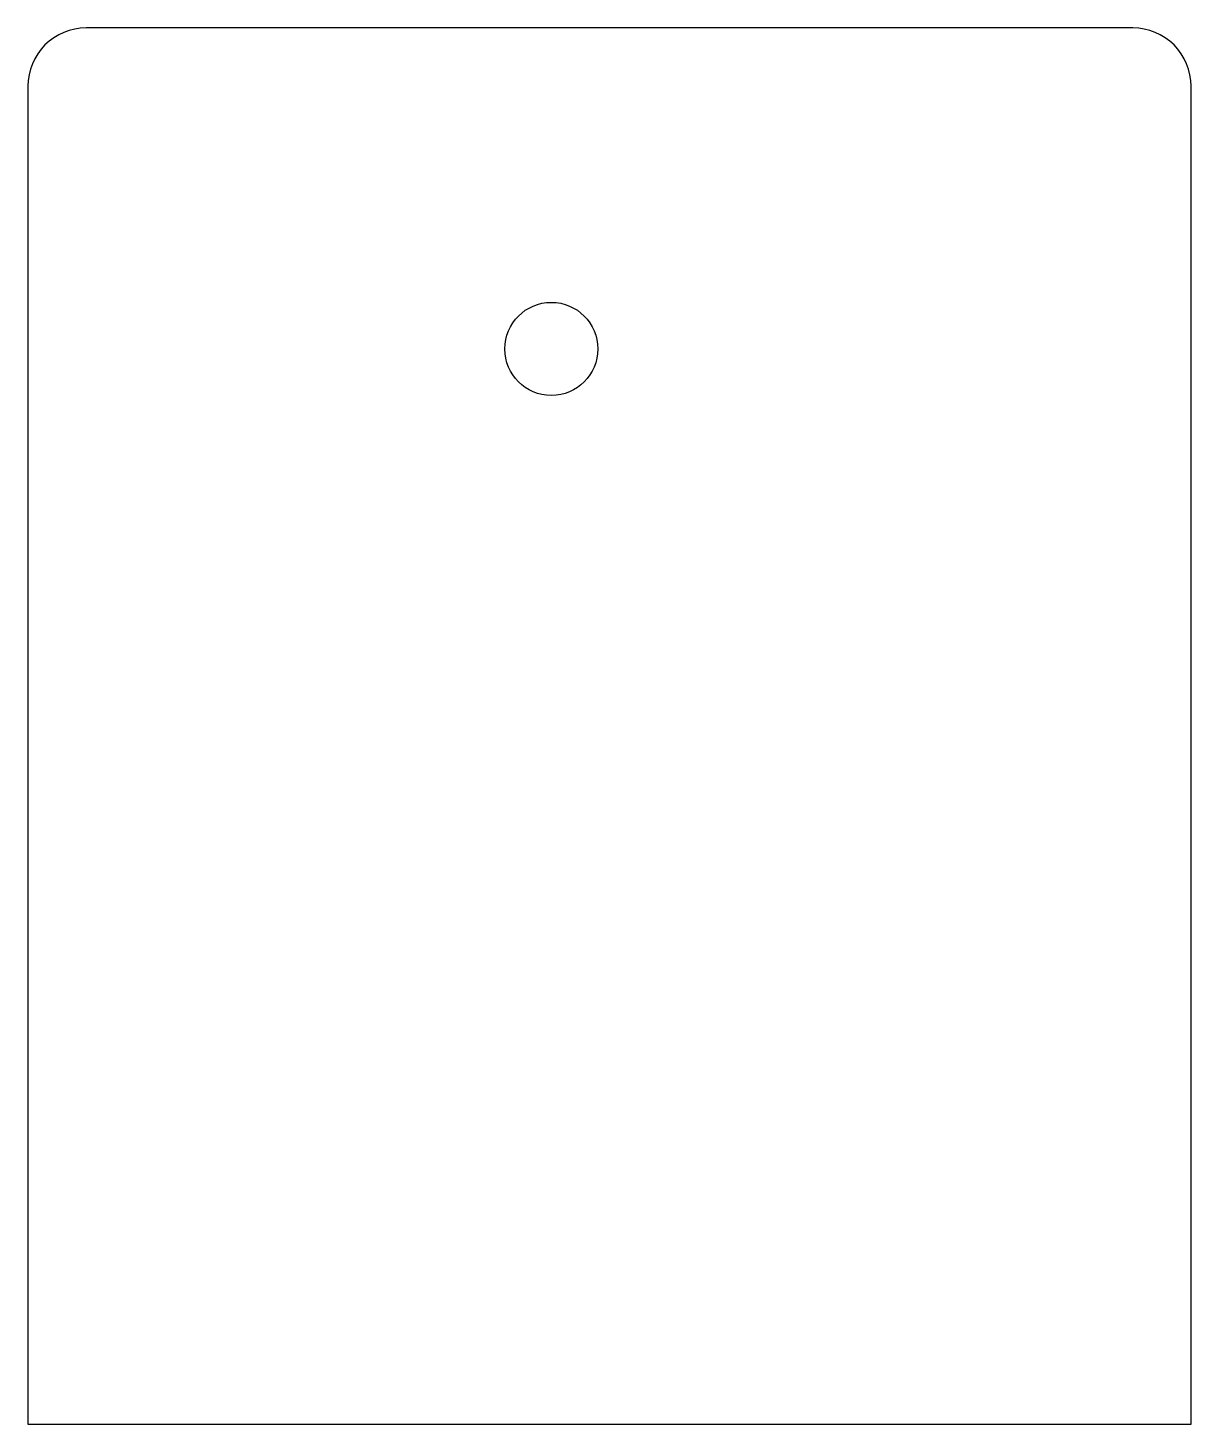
# Model space of a CAD drawing. Header units: millimetres. Extents: x -30 to 70, y -63 to 57.
import ezdxf

# ---------------------------------------------------------------- set-up
doc = ezdxf.new("R2010")
doc.units = ezdxf.units.MM

msp = doc.modelspace()

# ---------------------------------------------------------------- linework, layer by layer
msp.add_lwpolyline([(-24.5, 56.5, 0.414214), (-29.5, 51.5), (-29.5, -63.5), (70.5, -63.5), (70.5, 51.5, 0.414214), (65.5, 56.5)], format="xyb", close=True)
msp.add_circle((15.5, 28.91), 4)

doc.saveas('drawing.dxf')
